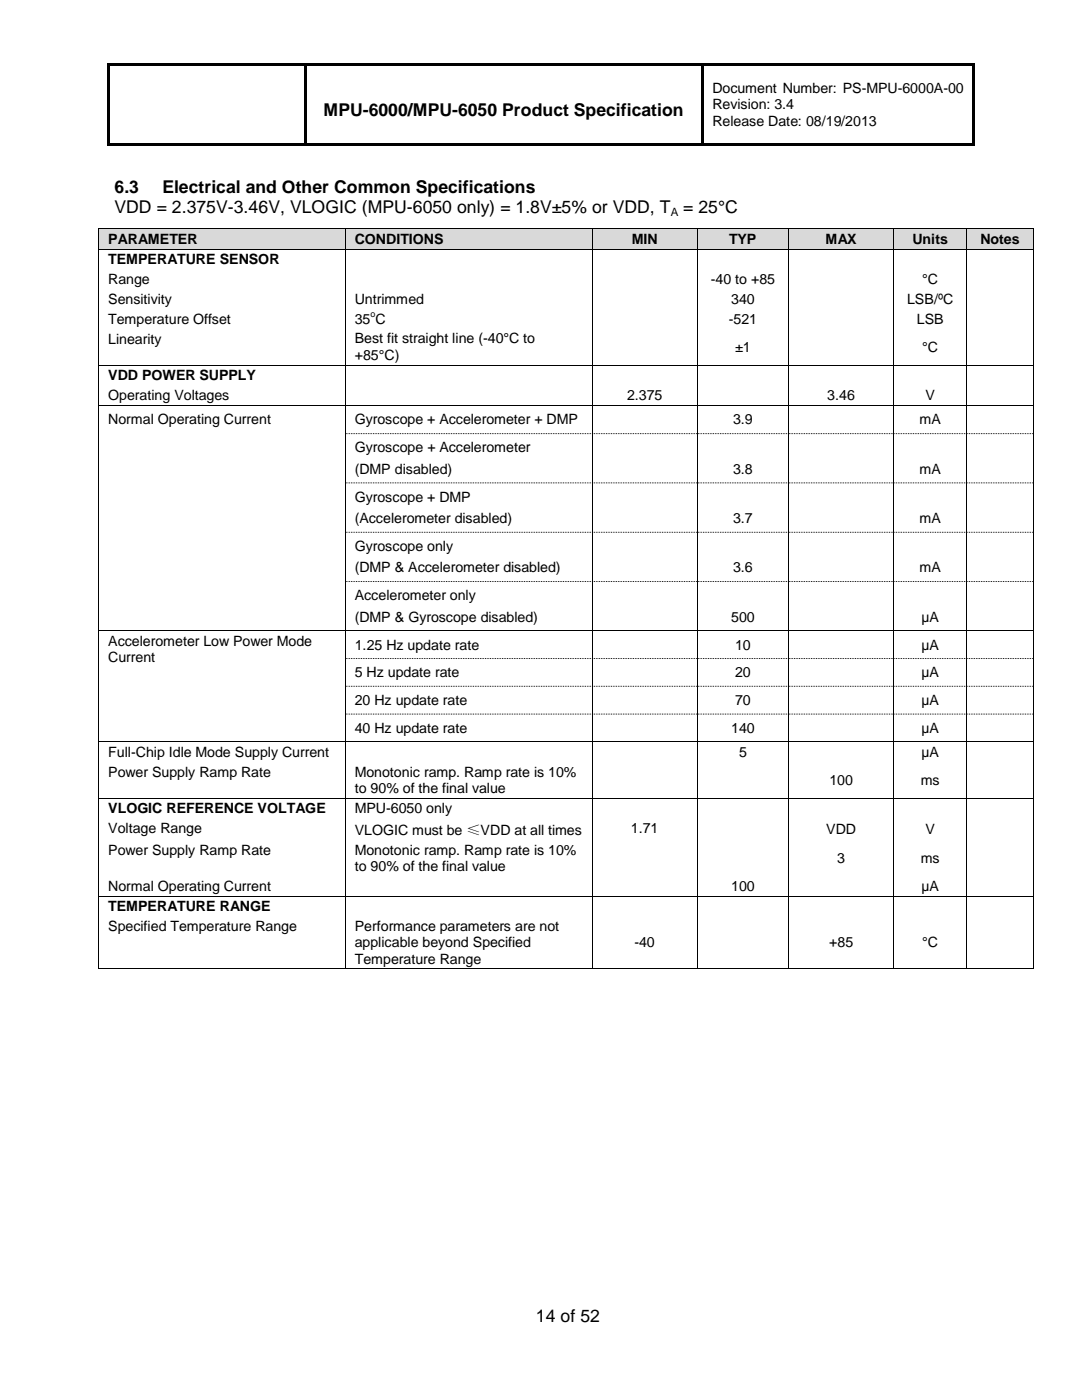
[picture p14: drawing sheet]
<svg xmlns="http://www.w3.org/2000/svg" width="216mm" height="279mm" viewBox="0 0 216 279" stroke-linecap="round" stroke-linejoin="round" font-family="sans-serif">
<defs><g id="words">
<g font-size="3.5">
<text x="64.5" y="23.2">MPU-6000/MPU-6050 Product Specification</text>
<text x="22.9" y="38.5">6.3</text>
<text x="32.4" y="38.5">Electrical and Other Common Specifications</text>
<text x="22.9" y="42.6">VDD = 2.375V-3.46V, VLOGIC (MPU-6050 only) = 1.8V±5% or VDD, T</text>
<text x="136.3" y="42.6">= 25°C</text>
<text x="107" y="263.8">14 of 52</text>
</g>
<g font-size="2.8">
<text x="142.1" y="18.6">Document Number: PS-MPU-6000A-00</text>
<text x="142.1" y="21.8">Revision: 3.4</text>
<text x="142.1" y="25.1">Release Date: 08/19/2013</text>
<text x="21.6" y="48.6">PARAMETER</text>
<text x="21.6" y="52.8">TEMPERATURE SENSOR</text>
<text x="70.8" y="48.6">CONDITIONS</text>
<text x="126.1" y="48.6">MIN</text>
<text x="145.5" y="48.6">TYP</text>
<text x="164.7" y="48.6">MAX</text>
<text x="182.1" y="48.6">Units</text>
<text x="195.6" y="48.6">Notes</text>
<text x="21.6" y="56.7">Range</text>
<text x="141.8" y="56.7">-40 to +85</text>
<text x="184" y="56.7">°C</text>
<text x="21.6" y="60.7">Sensitivity</text>
<text x="21.6" y="64.7">Temperature Offset</text>
<text x="70.8" y="60.7">Untrimmed</text>
<text x="70.8" y="64.7">35 C</text>
<text x="145.4" y="64.7">-521</text>
<text x="145.9" y="60.7">340</text>
<text x="181" y="60.7">LSB/ºC</text>
<text x="183" y="64.7">LSB</text>
<text x="21.6" y="68.6">Linearity</text>
<text x="70.8" y="68.5">Best fit straight line (-40°C to</text>
<text x="70.8" y="71.8">+85°C)</text>
<text x="146.7" y="70.2">±1</text>
<text x="184" y="70.2">°C</text>
<text x="21.6" y="75.9">VDD POWER SUPPLY</text>
<text x="21.6" y="79.9">Operating Voltages</text>
<text x="125.1" y="79.9">2.375</text>
<text x="165.1" y="79.9">3.46</text>
<text x="184.7" y="79.9">V</text>
<text x="21.6" y="84.7">Normal Operating Current</text>
<text x="70.8" y="84.7">Gyroscope + Accelerometer + DMP</text>
<text x="146.3" y="84.7">3.9</text>
<text x="183.5" y="84.7">mA</text>
<text x="70.8" y="90.3">Gyroscope + Accelerometer</text>
<text x="70.8" y="94.5">(DMP disabled)</text>
<text x="146.3" y="94.5">3.8</text>
<text x="183.5" y="94.5">mA</text>
<text x="70.8" y="100.1">Gyroscope + DMP</text>
<text x="70.8" y="104.4">(Accelerometer disabled)</text>
<text x="146.3" y="104.4">3.7</text>
<text x="183.5" y="104.4">mA</text>
<text x="70.8" y="110">Gyroscope only</text>
<text x="70.8" y="114.2">(DMP &amp; Accelerometer disabled)</text>
<text x="70.8" y="119.8">Accelerometer only</text>
<text x="146.3" y="114.2">3.6</text>
<text x="183.5" y="114.2">mA</text>
<text x="70.8" y="124.1">(DMP &amp; Gyroscope disabled)</text>
<text x="145.9" y="124.1">500</text>
<text x="183.8" y="124.1">µA</text>
<text x="21.6" y="128.9">Accelerometer Low Power Mode</text>
<text x="70.8" y="129.6">1.25 Hz update rate</text>
<text x="146.7" y="129.6">10</text>
<text x="183.8" y="129.6">µA</text>
<text x="21.6" y="132.2">Current</text>
<text x="70.8" y="135.2">5 Hz update rate</text>
<text x="146.7" y="135.2">20</text>
<text x="183.8" y="135.2">µA</text>
<text x="70.8" y="140.7">20 Hz update rate</text>
<text x="146.7" y="140.7">70</text>
<text x="183.8" y="140.7">µA</text>
<text x="70.8" y="146.2">40 Hz update rate</text>
<text x="145.9" y="146.2">140</text>
<text x="183.8" y="146.2">µA</text>
<text x="21.6" y="151.1">Full-Chip Idle Mode Supply Current</text>
<text x="21.6" y="155">Power Supply Ramp Rate</text>
<text x="70.8" y="155">Monotonic ramp. Ramp rate is 10%</text>
<text x="147.5" y="151.1">5</text>
<text x="183.8" y="151.1">µA</text>
<text x="70.8" y="158.3">to 90% of the final value</text>
<text x="165.5" y="156.7">100</text>
<text x="183.7" y="156.7">ms</text>
<text x="21.6" y="162.3">VLOGIC REFERENCE VOLTAGE</text>
<text x="21.6" y="166.3">Voltage Range</text>
<text x="70.8" y="162.3">MPU-6050 only</text>
<text x="70.8" y="166.6">VLOGIC must be ≤VDD at all times</text>
<text x="125.9" y="166.3">1.71</text>
<text x="164.9" y="166.5">VDD</text>
<text x="184.7" y="166.5">V</text>
<text x="21.6" y="170.7">Power Supply Ramp Rate</text>
<text x="70.8" y="170.6">Monotonic ramp. Ramp rate is 10%</text>
<text x="70.8" y="173.9">to 90% of the final value</text>
<text x="167.1" y="172.3">3</text>
<text x="183.7" y="172.3">ms</text>
<text x="21.6" y="177.9">Normal Operating Current</text>
<text x="145.9" y="177.9">100</text>
<text x="183.8" y="177.9">µA</text>
<text x="21.6" y="181.8">TEMPERATURE RANGE</text>
<text x="21.6" y="185.9">Specified Temperature Range</text>
<text x="70.8" y="185.8">Performance parameters are not</text>
<text x="70.8" y="189.1">applicable beyond Specified</text>
<text x="126.6" y="189.1">-40</text>
<text x="165.5" y="189.1">+85</text>
<text x="184" y="189.1">°C</text>
<text x="70.8" y="192.3">Temperature Range</text>
</g>
<text font-size="2.3" x="133.8" y="43.1">A</text>
<text font-size="1.8" x="73.9" y="63.3">o</text>
</g></defs>
<g fill="#000">
<path d="M21.4 12.7h.5v.6h-.5z" fill-rule="evenodd"/>
<path d="M21.4 12.7h.5v.5h-.5z" fill-rule="evenodd"/>
<path d="M21.9 12.7h38.7v.5h-38.7z" fill-rule="evenodd"/>
<path d="M60.6 13.2l.5 .1z" fill-rule="evenodd"/>
<path d="M60.6 12.7h.5v.5h-.5z" fill-rule="evenodd"/>
<path d="M61.1 12.7h78.9v.5h-78.9z" fill-rule="evenodd"/>
<path d="M140 13.2l.5 .1z" fill-rule="evenodd"/>
<path d="M140 12.7h.5v.5h-.5z" fill-rule="evenodd"/>
<path d="M140.5 12.7h53.5v.5h-53.5z" fill-rule="evenodd"/>
<path d="M194 12.7h.5v.6h-.5z" fill-rule="evenodd"/>
<path d="M194 12.7h.5v.5h-.5z" fill-rule="evenodd"/>
<path d="M21.4 13.2h.5v15.4h-.5z" fill-rule="evenodd"/>
<path d="M21.4 28.6h.5v.5h-.5z" fill-rule="evenodd"/>
<path d="M21.4 28.6h.5v.5h-.5z" fill-rule="evenodd"/>
<path d="M21.9 28.6h38.7v.5h-38.7z" fill-rule="evenodd"/>
<path d="M60.6 13.2h.5v15.4h-.5z" fill-rule="evenodd"/>
<path d="M60.6 28.6h.5v.5h-.5z" fill-rule="evenodd"/>
<path d="M61.1 28.6h78.9v.5h-78.9z" fill-rule="evenodd"/>
<path d="M140 13.2h.5v15.4h-.5z" fill-rule="evenodd"/>
<path d="M140 28.6h.5v.5h-.5z" fill-rule="evenodd"/>
<path d="M140.5 28.6h53.5v.5h-53.5z" fill-rule="evenodd"/>
<path d="M194 13.2h.5v15.4h-.5z" fill-rule="evenodd"/>
<path d="M194 28.6h.5v.5h-.5z" fill-rule="evenodd"/>
<path d="M194 28.6h.5v.5h-.5z" fill-rule="evenodd"/>
</g>
<g fill="#d9d9d9">
<path d="M19.8 45.7h1.8v3.9h-1.8z" fill-rule="evenodd"/>
<path d="M67 45.7h1.8v3.9h-1.8z" fill-rule="evenodd"/>
<path d="M21.6 45.7h45.4v3.9h-45.4z" fill-rule="evenodd"/>
<path d="M69 45.7h1.8v3.9h-1.8z" fill-rule="evenodd"/>
<path d="M116.2 45.7h1.8v3.9h-1.8z" fill-rule="evenodd"/>
<path d="M70.8 45.7h45.4v3.9h-45.4z" fill-rule="evenodd"/>
<path d="M118.2 45.7h1.8v3.9h-1.8z" fill-rule="evenodd"/>
<path d="M137.3 45.7h1.8v3.9h-1.8z" fill-rule="evenodd"/>
<path d="M120 45.7h17.3v3.9h-17.3z" fill-rule="evenodd"/>
<path d="M139.3 45.7h1.8v3.9h-1.8z" fill-rule="evenodd"/>
<path d="M155.4 45.7h1.9v3.9h-1.9z" fill-rule="evenodd"/>
<path d="M141.1 45.7h14.3v3.9h-14.3z" fill-rule="evenodd"/>
<path d="M157.4 45.7h1.8v3.9h-1.8z" fill-rule="evenodd"/>
<path d="M176.5 45.7h1.8v3.9h-1.8z" fill-rule="evenodd"/>
<path d="M159.2 45.7h17.3v3.9h-17.3z" fill-rule="evenodd"/>
<path d="M178.5 45.7h1.7v3.9h-1.7z" fill-rule="evenodd"/>
<path d="M191 45.7h1.9v3.9h-1.9z" fill-rule="evenodd"/>
<path d="M180.2 45.7h10.8v3.9h-10.8z" fill-rule="evenodd"/>
<path d="M193 45.7h1.9v3.9h-1.9z" fill-rule="evenodd"/>
<path d="M204.3 45.7h1.8v3.9h-1.8z" fill-rule="evenodd"/>
<path d="M194.9 45.7h9.4v3.9h-9.4z" fill-rule="evenodd"/>
</g>
<g fill="#000">
<path d="M19.6 45.5h.2v.2h-.2z" fill-rule="evenodd"/>
<path d="M19.6 45.5h.2v.2h-.2z" fill-rule="evenodd"/>
<path d="M19.6 49.6h.2v.2h-.2z" fill-rule="evenodd"/>
<path d="M68.8 45.5h.2v.2h-.2z" fill-rule="evenodd"/>
<path d="M68.8 49.6h.2v.2h-.2z" fill-rule="evenodd"/>
<path d="M118 45.5h.2v.2h-.2z" fill-rule="evenodd"/>
<path d="M118 49.6h.2v.2h-.2z" fill-rule="evenodd"/>
<path d="M139.1 45.5h.2v.2h-.2z" fill-rule="evenodd"/>
<path d="M139.1 49.6h.2v.2h-.2z" fill-rule="evenodd"/>
<path d="M157.3 45.5h.1v.2h-.1z" fill-rule="evenodd"/>
<path d="M157.3 49.6h.1v.2h-.1z" fill-rule="evenodd"/>
<path d="M178.3 45.5h.2v.2h-.2z" fill-rule="evenodd"/>
<path d="M178.3 49.6h.2v.2h-.2z" fill-rule="evenodd"/>
<path d="M192.9 45.5h.1v.2h-.1z" fill-rule="evenodd"/>
<path d="M192.9 49.6h.1v.2h-.1z" fill-rule="evenodd"/>
<path d="M206.1 45.5h.1v.2h-.1z" fill-rule="evenodd"/>
<path d="M206.1 45.5h.1v.2h-.1z" fill-rule="evenodd"/>
<path d="M206.1 49.6h.1v.2h-.1z" fill-rule="evenodd"/>
<path d="M19.6 72.8h.2v.2h-.2z" fill-rule="evenodd"/>
<path d="M68.8 72.8h.2v.2h-.2z" fill-rule="evenodd"/>
<path d="M118 72.8h.2v.2h-.2z" fill-rule="evenodd"/>
<path d="M139.1 72.8h.2v.2h-.2z" fill-rule="evenodd"/>
<path d="M157.3 72.8h.1v.2h-.1z" fill-rule="evenodd"/>
<path d="M178.3 72.8h.2v.2h-.2z" fill-rule="evenodd"/>
<path d="M192.9 72.8h.1v.2h-.1z" fill-rule="evenodd"/>
<path d="M206.1 72.8h.1v.2h-.1z" fill-rule="evenodd"/>
<path d="M19.6 80.9h.2v.2h-.2z" fill-rule="evenodd"/>
<path d="M19.6 86.5h.2v.1h-.2z" fill-rule="evenodd"/>
<path d="M19.6 96.3h.2v.2h-.2z" fill-rule="evenodd"/>
<path d="M68.8 80.9h.2v.2h-.2z" fill-rule="evenodd"/>
<path d="M68.8 86.5h.2v.1h-.2z" fill-rule="evenodd"/>
<path d="M68.8 96.3h.2v.2h-.2z" fill-rule="evenodd"/>
<path d="M118 80.9h.2v.2h-.2z" fill-rule="evenodd"/>
<path d="M118 86.5h.2v.1h-.2z" fill-rule="evenodd"/>
<path d="M118 96.3h.2v.2h-.2z" fill-rule="evenodd"/>
<path d="M139.1 80.9h.2v.2h-.2z" fill-rule="evenodd"/>
<path d="M139.1 86.5h.2v.1h-.2z" fill-rule="evenodd"/>
<path d="M139.1 96.3h.2v.2h-.2z" fill-rule="evenodd"/>
<path d="M157.3 80.9h.1v.2h-.1z" fill-rule="evenodd"/>
<path d="M157.3 86.5h.1v.1h-.1z" fill-rule="evenodd"/>
<path d="M157.3 96.3h.1v.2h-.1z" fill-rule="evenodd"/>
<path d="M178.3 80.9h.2v.2h-.2z" fill-rule="evenodd"/>
<path d="M178.3 86.5h.2v.1h-.2z" fill-rule="evenodd"/>
<path d="M178.3 96.3h.2v.2h-.2z" fill-rule="evenodd"/>
<path d="M192.9 80.9h.1v.2h-.1z" fill-rule="evenodd"/>
<path d="M192.9 86.5h.1v.1h-.1z" fill-rule="evenodd"/>
<path d="M192.9 96.3h.1v.2h-.1z" fill-rule="evenodd"/>
<path d="M206.1 80.9h.1v.2h-.1z" fill-rule="evenodd"/>
<path d="M206.1 86.5h.1v.1h-.1z" fill-rule="evenodd"/>
<path d="M206.1 96.3h.1v.2h-.1z" fill-rule="evenodd"/>
<path d="M19.6 106.1h.2v.2h-.2z" fill-rule="evenodd"/>
<path d="M19.6 116h.2v.1h-.2z" fill-rule="evenodd"/>
<path d="M68.8 106.1h.2v.2h-.2z" fill-rule="evenodd"/>
<path d="M68.8 116h.2v.1h-.2z" fill-rule="evenodd"/>
<path d="M118 106.1h.2v.2h-.2z" fill-rule="evenodd"/>
<path d="M118 116h.2v.1h-.2z" fill-rule="evenodd"/>
<path d="M139.1 106.1h.2v.2h-.2z" fill-rule="evenodd"/>
<path d="M139.1 116h.2v.1h-.2z" fill-rule="evenodd"/>
<path d="M157.3 106.1h.1v.2h-.1z" fill-rule="evenodd"/>
<path d="M157.3 116h.1v.1h-.1z" fill-rule="evenodd"/>
<path d="M178.3 106.1h.2v.2h-.2z" fill-rule="evenodd"/>
<path d="M178.3 116h.2v.1h-.2z" fill-rule="evenodd"/>
<path d="M192.9 106.1h.1v.2h-.1z" fill-rule="evenodd"/>
<path d="M192.9 116h.1v.1h-.1z" fill-rule="evenodd"/>
<path d="M206.1 106.1h.1v.2h-.1z" fill-rule="evenodd"/>
<path d="M206.1 116h.1v.1h-.1z" fill-rule="evenodd"/>
<path d="M19.6 125.8h.2v.2h-.2z" fill-rule="evenodd"/>
<path d="M19.6 131.3h.2v.2h-.2z" fill-rule="evenodd"/>
<path d="M19.6 136.9h.2v.2h-.2z" fill-rule="evenodd"/>
<path d="M68.8 125.8h.2v.2h-.2z" fill-rule="evenodd"/>
<path d="M68.8 131.3h.2v.2h-.2z" fill-rule="evenodd"/>
<path d="M68.8 136.9h.2v.2h-.2z" fill-rule="evenodd"/>
<path d="M118 125.8h.2v.2h-.2z" fill-rule="evenodd"/>
<path d="M118 131.3h.2v.2h-.2z" fill-rule="evenodd"/>
<path d="M118 136.9h.2v.2h-.2z" fill-rule="evenodd"/>
<path d="M139.1 125.8h.2v.2h-.2z" fill-rule="evenodd"/>
<path d="M139.1 131.3h.2v.2h-.2z" fill-rule="evenodd"/>
<path d="M139.1 136.9h.2v.2h-.2z" fill-rule="evenodd"/>
<path d="M157.3 125.8h.1v.2h-.1z" fill-rule="evenodd"/>
<path d="M157.3 131.3h.1v.2h-.1z" fill-rule="evenodd"/>
<path d="M157.3 136.9h.1v.2h-.1z" fill-rule="evenodd"/>
<path d="M178.3 125.8h.2v.2h-.2z" fill-rule="evenodd"/>
<path d="M178.3 131.3h.2v.2h-.2z" fill-rule="evenodd"/>
<path d="M178.3 136.9h.2v.2h-.2z" fill-rule="evenodd"/>
<path d="M192.9 125.8h.1v.2h-.1z" fill-rule="evenodd"/>
<path d="M192.9 131.3h.1v.2h-.1z" fill-rule="evenodd"/>
<path d="M192.9 136.9h.1v.2h-.1z" fill-rule="evenodd"/>
<path d="M206.1 125.8h.1v.2h-.1z" fill-rule="evenodd"/>
<path d="M206.1 131.3h.1v.2h-.1z" fill-rule="evenodd"/>
<path d="M206.1 136.9h.1v.2h-.1z" fill-rule="evenodd"/>
<path d="M19.6 142.4h.2v.2h-.2z" fill-rule="evenodd"/>
<path d="M19.6 148h.2v.1h-.2z" fill-rule="evenodd"/>
<path d="M19.6 159.3l.2 .1z" fill-rule="evenodd"/>
<path d="M68.8 142.4h.2v.2h-.2z" fill-rule="evenodd"/>
<path d="M68.8 148h.2v.1h-.2z" fill-rule="evenodd"/>
<path d="M68.8 159.3l.2 .1z" fill-rule="evenodd"/>
<path d="M118 142.4h.2v.2h-.2z" fill-rule="evenodd"/>
<path d="M118 148h.2v.1h-.2z" fill-rule="evenodd"/>
<path d="M118 159.3l.2 .1z" fill-rule="evenodd"/>
<path d="M139.1 142.4h.2v.2h-.2z" fill-rule="evenodd"/>
<path d="M139.1 148h.2v.1h-.2z" fill-rule="evenodd"/>
<path d="M139.1 159.3l.2 .1z" fill-rule="evenodd"/>
<path d="M157.3 142.4h.1v.2h-.1z" fill-rule="evenodd"/>
<path d="M157.3 148h.1v.1h-.1z" fill-rule="evenodd"/>
<path d="M157.3 159.3l.1 .1z" fill-rule="evenodd"/>
<path d="M178.3 142.4h.2v.2h-.2z" fill-rule="evenodd"/>
<path d="M178.3 148h.2v.1h-.2z" fill-rule="evenodd"/>
<path d="M178.3 159.3l.2 .1z" fill-rule="evenodd"/>
<path d="M192.9 142.4h.1v.2h-.1z" fill-rule="evenodd"/>
<path d="M192.9 148h.1v.1h-.1z" fill-rule="evenodd"/>
<path d="M192.9 159.3l.1 .1z" fill-rule="evenodd"/>
<path d="M206.1 142.4h.1v.2h-.1z" fill-rule="evenodd"/>
<path d="M206.1 148h.1v.1h-.1z" fill-rule="evenodd"/>
<path d="M206.1 159.3l.1 .1z" fill-rule="evenodd"/>
<path d="M19.6 178.8l.2 .1z" fill-rule="evenodd"/>
<path d="M68.8 178.8l.2 .1z" fill-rule="evenodd"/>
<path d="M118 178.8l.2 .1z" fill-rule="evenodd"/>
<path d="M139.1 178.8l.2 .1z" fill-rule="evenodd"/>
<path d="M157.3 178.8l.1 .1z" fill-rule="evenodd"/>
<path d="M178.3 178.8l.2 .1z" fill-rule="evenodd"/>
<path d="M192.9 178.8l.1 .1z" fill-rule="evenodd"/>
<path d="M206.1 178.8l.1 .1z" fill-rule="evenodd"/>
<path d="M68.8 193.3l.1 .1z" fill-rule="evenodd"/>
<path d="M118 193.3l.1 .1z" fill-rule="evenodd"/>
<path d="M139.1 193.3l.1 .1z" fill-rule="evenodd"/>
<path d="M157.3 193.3v.1z" fill-rule="evenodd"/>
<path d="M178.3 193.3l.1 .1z" fill-rule="evenodd"/>
<path d="M192.9 193.3v.1z" fill-rule="evenodd"/>
<path d="M206.1 193.3l.1 .1z" fill-rule="evenodd"/>
</g>
<g fill="none" stroke="#000" stroke-width=".2">
<path d="M19.7 45.7v3.9M19.7 49.8v23M19.8 45.6h49M19.8 49.7h49M68.9 45.7v3.9M68.9 49.8v23M69 45.6h49M69 49.7h49M118.1 45.7v3.9M118.1 49.8v23M118.2 45.6h20.9M118.2 49.7h20.9"/>
<path d="M139.2 45.7v3.9M139.2 49.8v23M139.3 45.6h18M139.3 49.7h18M157.3 45.7v3.9M157.3 49.8v23M157.4 45.6h20.9M157.4 49.7h20.9M178.4 45.7v3.9M178.4 49.8v23M178.5 45.6h14.4M178.5 49.7h14.4"/>
<path d="M192.9 45.7v3.9M192.9 49.8v23M193 45.6h13.1M193 49.7h13.1M206.2 45.7v3.9M206.2 49.8v23M19.7 73v7.9M19.8 72.9h49M68.9 73v7.9M69 72.9h49M118.1 73v7.9M118.2 72.9h20.9"/>
<path d="M139.2 73v7.9M139.3 72.9h18M157.3 73v7.9M157.4 72.9h20.9M178.4 73v7.9M178.5 72.9h14.4M192.9 73v7.9M193 72.9h13.1M206.2 73v7.9M19.7 81.1v5.4M19.7 86.6v9.7M19.7 96.5v9.6"/>
<path d="M19.8 81h49M68.9 81.1v5.4M68.9 86.6v9.7M68.9 96.5v9.6M69 81h49M118.1 81.1v5.4M118.1 86.6v9.7M118.1 96.5v9.6M118.2 81h20.9M139.2 81.1v5.4M139.2 86.6v9.7M139.2 96.5v9.6"/>
<path d="M139.3 81h18M157.3 81.1v5.4M157.3 86.6v9.7M157.3 96.5v9.6M157.4 81h20.9M178.4 81.1v5.4M178.4 86.6v9.7M178.4 96.5v9.6M178.5 81h14.4M192.9 81.1v5.4M192.9 86.6v9.7M192.9 96.5v9.6"/>
<path d="M193 81h13.1M206.2 81.1v5.4M206.2 86.6v9.7M206.2 96.5v9.6M19.7 106.3v9.7M19.7 116.1v9.7M68.9 106.3v9.7M68.9 116.1v9.7M118.1 106.3v9.7M118.1 116.1v9.7M139.2 106.3v9.7M139.2 116.1v9.7"/>
<path d="M157.3 106.3v9.7M157.3 116.1v9.7M178.4 106.3v9.7M178.4 116.1v9.7M192.9 106.3v9.7M192.9 116.1v9.7M206.2 106.3v9.7M206.2 116.1v9.7M19.7 126v5.3M19.7 131.5v5.4M19.7 137.1v5.3M19.8 125.9h49"/>
<path d="M68.9 126v5.3M68.9 131.5v5.4M68.9 137.1v5.3M69 125.9h49M118.1 126v5.3M118.1 131.5v5.4M118.1 137.1v5.3M118.2 125.9h20.9M139.2 126v5.3M139.2 131.5v5.4M139.2 137.1v5.3M139.3 125.9h18"/>
<path d="M157.3 126v5.3M157.3 131.5v5.4M157.3 137.1v5.3M157.4 125.9h20.9M178.4 126v5.3M178.4 131.5v5.4M178.4 137.1v5.3M178.5 125.9h14.4M192.9 126v5.3M192.9 131.5v5.4M192.9 137.1v5.3M193 125.9h13.1"/>
<path d="M206.2 126v5.3M206.2 131.5v5.4M206.2 137.1v5.3M19.7 142.6v5.4M19.7 148.1v11.2M19.7 159.4v19.4M19.8 148.1h49M19.8 159.3h49M68.9 142.6v5.4M68.9 148.1v11.2M68.9 159.4v19.4M69 148.1h49"/>
<path d="M69 159.3h49M118.1 142.6v5.4M118.1 148.1v11.2M118.1 159.4v19.4M118.2 148.1h20.9M118.2 159.3h20.9M139.2 142.6v5.4M139.2 148.1v11.2M139.2 159.4v19.4M139.3 148.1h18M139.3 159.3h18M157.3 142.6v5.4"/>
<path d="M157.3 148.1v11.2M157.3 159.4v19.4M157.4 148.1h20.9M157.4 159.3h20.9M178.4 142.6v5.4M178.4 148.1v11.2M178.4 159.4v19.4M178.5 148.1h14.4M178.5 159.3h14.4M192.9 142.6v5.4M192.9 148.1v11.2M192.9 159.4v19.4"/>
<path d="M193 148.1h13.1M193 159.3h13.1M206.2 142.6v5.4M206.2 148.1v11.2M206.2 159.4v19.4M19.7 178.9v14.4M19.8 178.9h49M68.9 178.9v14.4M69 178.9h49M118.1 178.9v14.4M118.2 178.9h20.9M139.2 178.9v14.4"/>
<path d="M139.3 178.9h18M157.3 178.9v14.4M157.4 178.9h20.9M178.4 178.9v14.4M178.5 178.9h14.4M192.9 178.9v14.4M193 178.9h13.1M206.2 178.9v14.4M19.6 193.4h49.2M68.9 193.4h49.1M118.1 193.4h21M139.2 193.4h18.1"/>
<path d="M157.3 193.4h21M178.4 193.4h14.5M192.9 193.4h13.2"/>
</g>
<g fill="none" stroke="#000" stroke-width=".2" stroke-dasharray=".2 .2" stroke-linecap="butt">
<path d="M69 86.5h49M69 96.4h49M118.2 86.5h20.9M118.2 96.4h20.9M139.3 86.5h18M139.3 96.4h18M157.4 86.5h20.9M157.4 96.4h20.9M178.5 86.5h14.4M178.5 96.4h14.4M193 86.5h13.1M193 96.4h13.1"/>
<path d="M69 106.2h49M69 116.1h49M118.2 106.2h20.9M118.2 116.1h20.9M139.3 106.2h18M139.3 116.1h18M157.4 106.2h20.9M157.4 116.1h20.9M178.5 106.2h14.4M178.5 116.1h14.4M193 106.2h13.1M193 116.1h13.1"/>
<path d="M69 131.4h49M69 137h49M118.2 131.4h20.9M118.2 137h20.9M139.3 131.4h18M139.3 137h18M157.4 131.4h20.9M157.4 137h20.9M178.5 131.4h14.4M178.5 137h14.4M193 131.4h13.1M193 137h13.1"/>
<path d="M69 142.5h49M118.2 142.5h20.9M139.3 142.5h18M157.4 142.5h20.9M178.5 142.5h14.4M193 142.5h13.1"/>
</g>
<use href="#words"/>
</svg>
